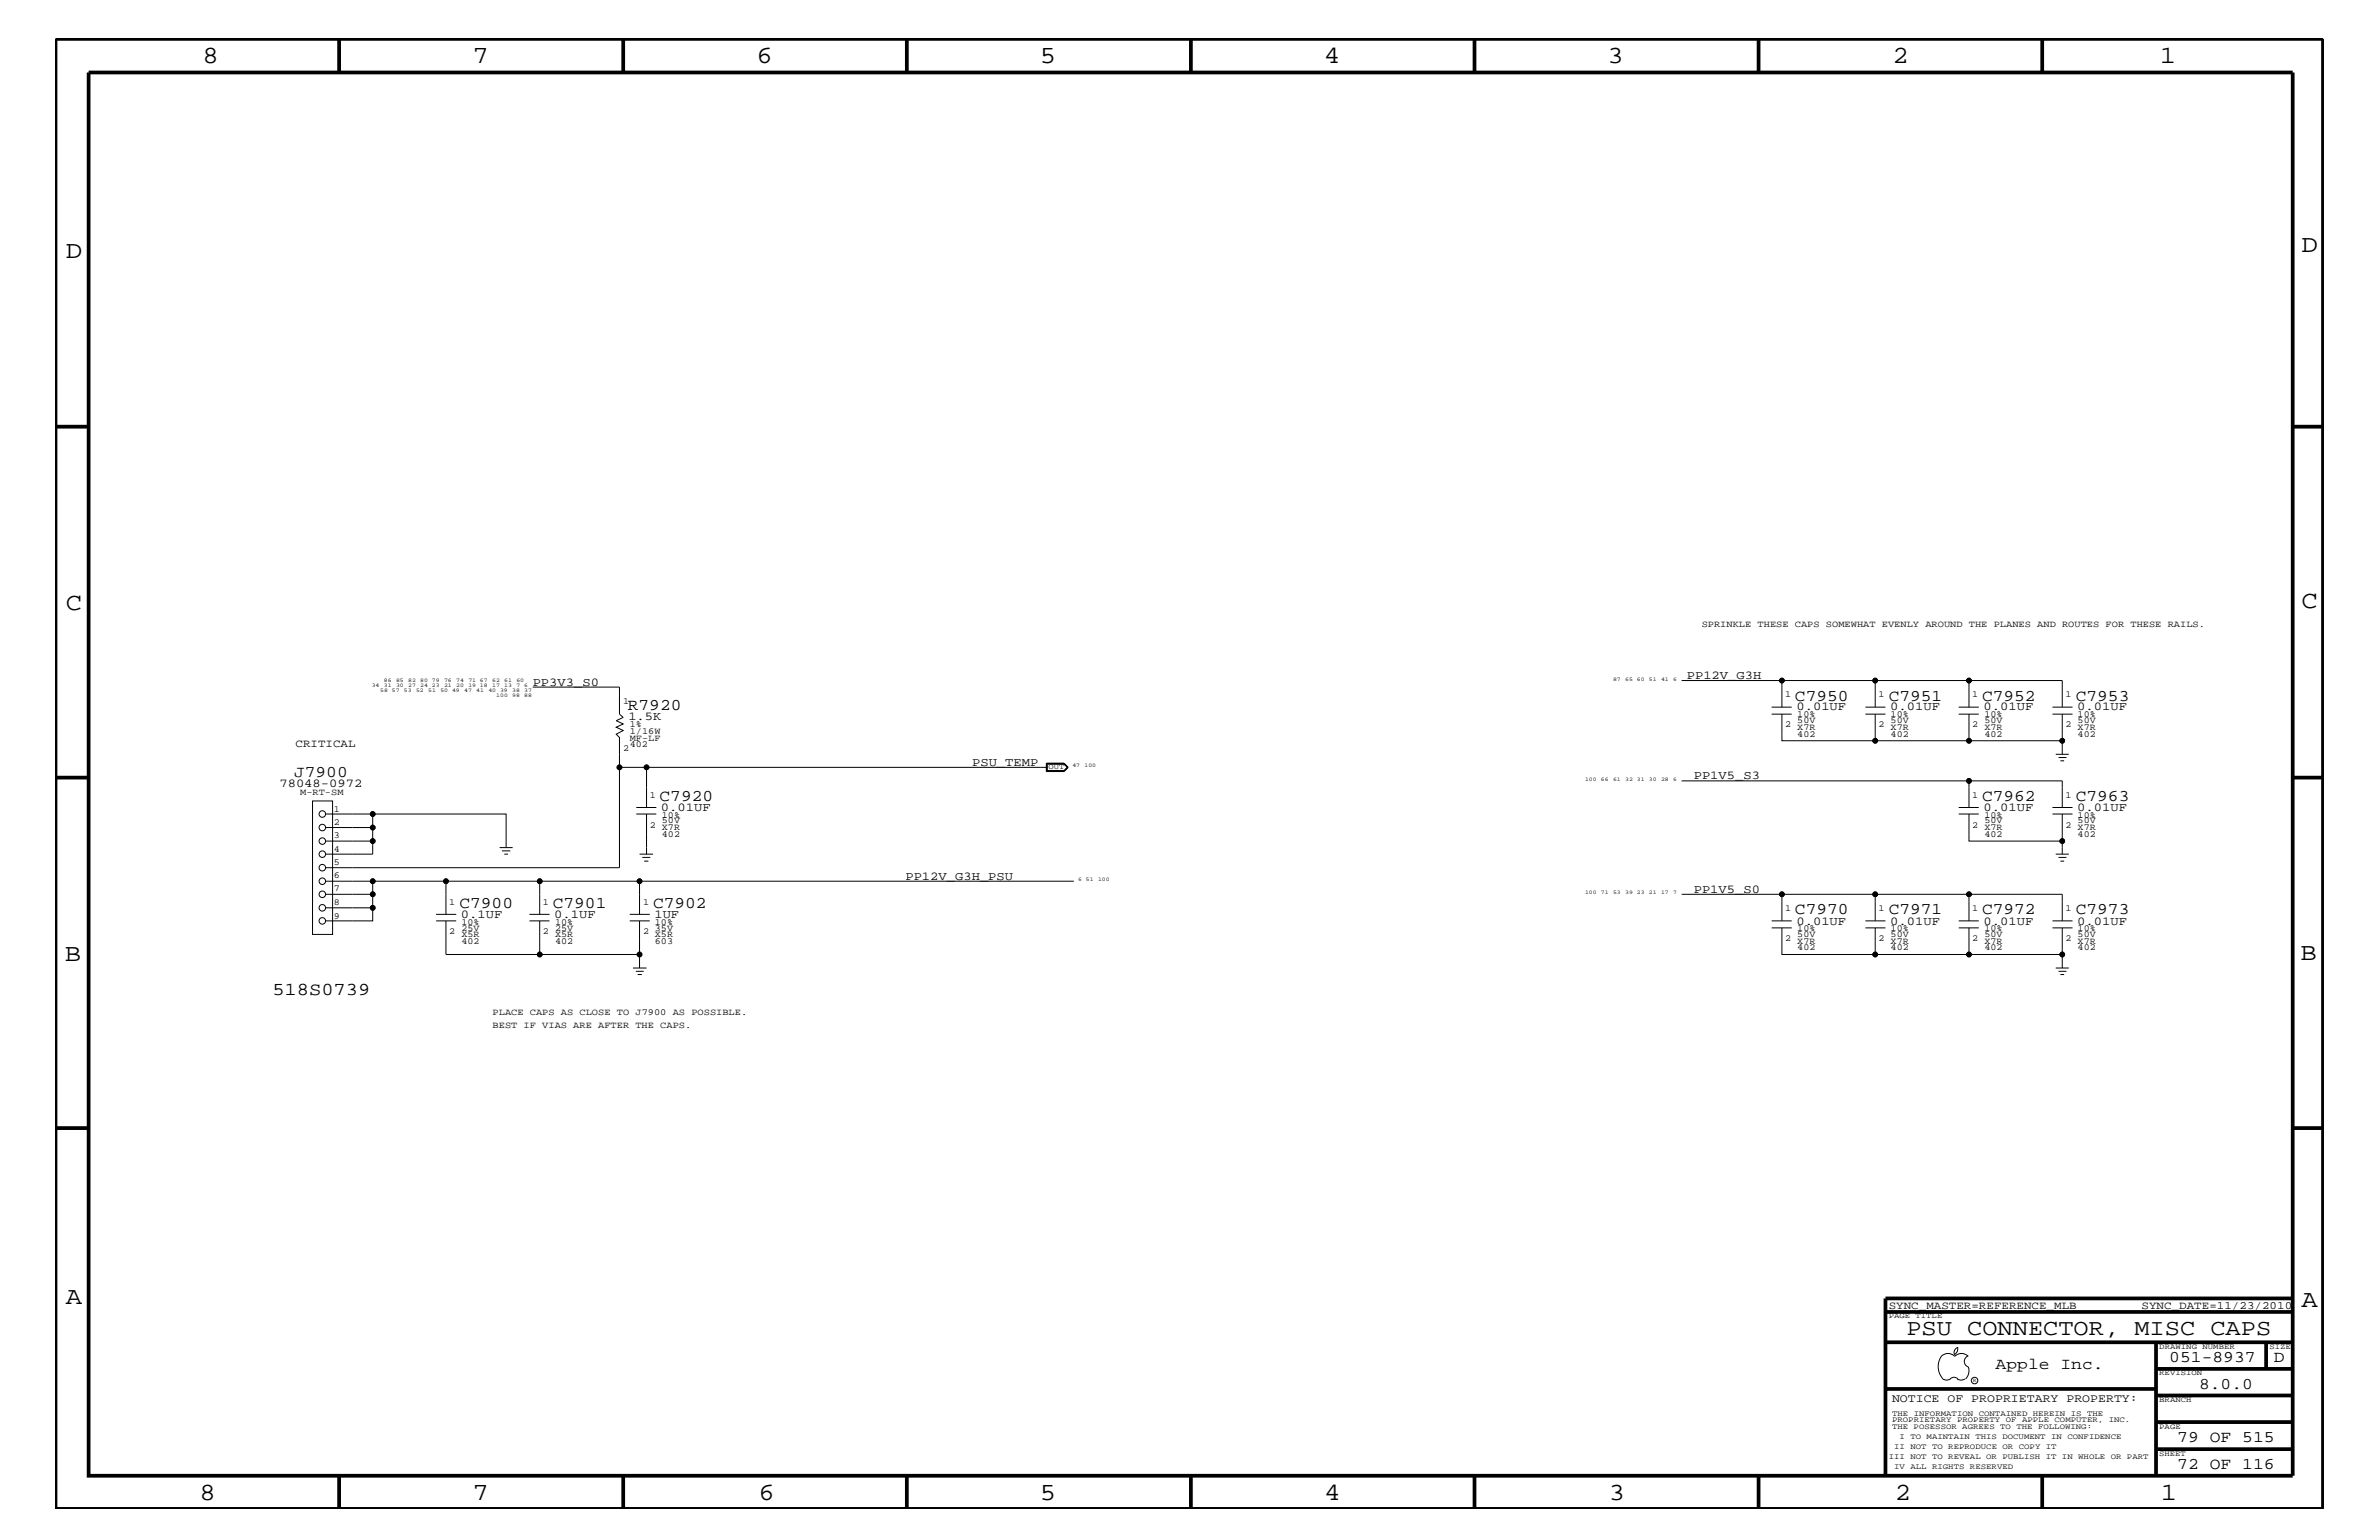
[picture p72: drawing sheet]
<svg xmlns="http://www.w3.org/2000/svg" width="432mm" height="279mm" viewBox="0 0 432 279" stroke-linecap="round" stroke-linejoin="round" font-family="sans-serif">
<defs><g id="words">
<g font-size="4.5">
<text x="36.7" y="11.5">8</text>
<text x="85.8" y="11.5">7</text>
<text x="137.3" y="11.5">6</text>
<text x="188.7" y="11.5">5</text>
<text x="240.3" y="11.5">4</text>
<text x="291.8" y="11.5">3</text>
<text x="343.5" y="11.5">2</text>
<text x="392" y="11.5">1</text>
<text x="11.9" y="46.8">D</text>
<text x="417.7" y="45.7">D</text>
<text x="11.9" y="110.6">C</text>
<text x="417.7" y="110.3">C</text>
<text x="11.8" y="174.3">B</text>
<text x="417.6" y="174.2">B</text>
<text x="11.9" y="236.7">A</text>
<text x="417.7" y="237.1">A</text>
<text x="36.2" y="272.1">8</text>
<text x="85.8" y="272.1">7</text>
<text x="137.7" y="272.1">6</text>
<text x="188.7" y="272.1">5</text>
<text x="240.4" y="272.1">4</text>
<text x="292" y="272.1">3</text>
<text x="343.9" y="272.1">2</text>
<text x="392.2" y="272.1">1</text>
</g>
<text font-size="4.1" x="346" y="242.3">PSU CONNECTOR, MISC CAPS</text>
<text font-size="3.3" x="49.4" y="180.5">518S0739</text>
<g font-size="3">
<text x="114" y="128.8">R7920</text>
<text x="325.8" y="127.1">C7950</text>
<text x="342.8" y="127.1">C7951</text>
<text x="359.7" y="127.1">C7952</text>
<text x="376.8" y="127.1">C7953</text>
<text x="53.4" y="140.9">J7900</text>
<text x="119.7" y="145.3">C7920</text>
<text x="359.7" y="145.3">C7962</text>
<text x="376.8" y="145.3">C7963</text>
<text x="83.4" y="164.7">C7900</text>
<text x="100.3" y="164.7">C7901</text>
<text x="118.5" y="164.7">C7902</text>
<text x="325.8" y="165.9">C7970</text>
<text x="342.8" y="165.9">C7971</text>
<text x="359.7" y="165.9">C7972</text>
<text x="376.8" y="165.9">C7973</text>
<text x="362.2" y="248.4">Apple Inc.</text>
<text x="393.7" y="247.1">051-8937</text>
<text x="399.2" y="252">8.0.0</text>
<text x="412.7" y="247.1">D</text>
<text x="395.2" y="261.6">79 OF 515</text>
<text x="395.2" y="266.6">72 OF 116</text>
</g>
<g font-size="2.2">
<text x="96.7" y="124.4">PP3V3_S0</text>
<text x="306.2" y="123.2">PP12V_G3H</text>
<text x="114" y="130.7">1.5K</text>
<text x="326.1" y="128.9">0.01UF</text>
<text x="343.1" y="128.9">0.01UF</text>
<text x="360" y="128.9">0.01UF</text>
<text x="377" y="128.9">0.01UF</text>
<text x="50.7" y="142.9">78048-0972</text>
<text x="176.4" y="139">PSU_TEMP</text>
<text x="307.4" y="141.4">PP1V5_S3</text>
<text x="120" y="147.1">0.01UF</text>
<text x="360" y="147.1">0.01UF</text>
<text x="377" y="147.1">0.01UF</text>
<text x="164.3" y="159.6">PP12V_G3H_PSU</text>
<text x="307.4" y="162">PP1V5_S0</text>
<text x="83.7" y="166.5">0.1UF</text>
<text x="100.6" y="166.5">0.1UF</text>
<text x="118.8" y="166.5">1UF</text>
<text x="326.1" y="167.8">0.01UF</text>
<text x="343.1" y="167.8">0.01UF</text>
<text x="360" y="167.8">0.01UF</text>
<text x="377" y="167.8">0.01UF</text>
</g>
<text font-size="2.1" x="343.4" y="254.4">NOTICE OF PROPRIETARY PROPERTY:</text>
<g font-size="2">
<text x="53.6" y="135.6">CRITICAL</text>
<text x="342.8" y="237.4">SYNC_MASTER=REFERENCE_MLB</text>
<text x="388.7" y="237.4">SYNC_DATE=11/23/2010</text>
</g>
<g font-size="1.7">
<text x="308.9" y="113.7">SPRINKLE THESE CAPS SOMEWHAT EVENLY AROUND THE PLANES AND ROUTES FOR THESE RAILS.</text>
<text x="113.1" y="127.7">1</text>
<text x="114.3" y="131.9">1%</text>
<text x="324" y="126.5">1</text>
<text x="324" y="131.9">2</text>
<text x="326.2" y="130.2">10%</text>
<text x="326.2" y="131.3">50V</text>
<text x="341" y="126.5">1</text>
<text x="341" y="131.9">2</text>
<text x="343.2" y="130.2">10%</text>
<text x="343.2" y="131.3">50V</text>
<text x="358" y="126.5">1</text>
<text x="358" y="131.9">2</text>
<text x="360.2" y="130.2">10%</text>
<text x="360.2" y="131.3">50V</text>
<text x="374.9" y="126.5">1</text>
<text x="374.9" y="131.9">2</text>
<text x="377.1" y="130.2">10%</text>
<text x="377.1" y="131.3">50V</text>
<text x="113.1" y="136.2">2</text>
<text x="114.3" y="135.6">402</text>
<text x="114.3" y="133.2">1/16W</text>
<text x="114.3" y="134.4">MF-LF</text>
<text x="326.2" y="133.6">402</text>
<text x="326.2" y="132.4">X7R</text>
<text x="343.2" y="133.6">402</text>
<text x="343.2" y="132.4">X7R</text>
<text x="360.2" y="133.6">402</text>
<text x="360.2" y="132.4">X7R</text>
<text x="377.1" y="133.6">402</text>
<text x="377.1" y="132.4">X7R</text>
<text x="54.5" y="144.3">M-RT-SM</text>
<text x="60.6" y="147.3">1</text>
<text x="60.6" y="149.6">2</text>
<text x="117.9" y="144.7">1</text>
<text x="120.1" y="148.4">10%</text>
<text x="120.1" y="149.4">50V</text>
<text x="358" y="144.7">1</text>
<text x="360.2" y="149.4">50V</text>
<text x="360.2" y="148.4">10%</text>
<text x="374.9" y="144.7">1</text>
<text x="377.1" y="148.4">10%</text>
<text x="377.1" y="149.4">50V</text>
<text x="60.6" y="152.1">3</text>
<text x="60.6" y="154.5">4</text>
<text x="117.9" y="150.1">2</text>
<text x="120.1" y="151.8">402</text>
<text x="120.1" y="150.7">X7R</text>
<text x="358" y="150.1">2</text>
<text x="360.2" y="151.8">402</text>
<text x="360.2" y="150.7">X7R</text>
<text x="374.9" y="150.1">2</text>
<text x="377.1" y="151.8">402</text>
<text x="377.1" y="150.7">X7R</text>
<text x="60.6" y="156.9">5</text>
<text x="60.6" y="159.4">6</text>
<text x="60.6" y="161.7">7</text>
<text x="60.6" y="164.2">8</text>
<text x="60.6" y="166.7">9</text>
<text x="81.5" y="164.1">1</text>
<text x="83.7" y="167.8">10%</text>
<text x="98.6" y="164.1">1</text>
<text x="100.8" y="167.8">10%</text>
<text x="116.8" y="164.1">1</text>
<text x="118.9" y="167.8">10%</text>
<text x="324" y="165.3">1</text>
<text x="341" y="165.3">1</text>
<text x="358" y="165.3">1</text>
<text x="374.9" y="165.3">1</text>
<text x="81.5" y="169.5">2</text>
<text x="83.7" y="170">X5R</text>
<text x="83.7" y="168.9">25V</text>
<text x="83.7" y="171.2">402</text>
<text x="98.6" y="169.5">2</text>
<text x="100.8" y="170">X5R</text>
<text x="100.8" y="168.9">25V</text>
<text x="100.8" y="171.2">402</text>
<text x="116.8" y="169.5">2</text>
<text x="118.9" y="170">X5R</text>
<text x="118.9" y="171.2">603</text>
<text x="118.9" y="168.9">35V</text>
<text x="324" y="170.7">2</text>
<text x="326.2" y="168.9">10%</text>
<text x="326.2" y="172.4">402</text>
<text x="326.2" y="171.2">X7R</text>
<text x="326.2" y="170">50V</text>
<text x="341" y="170.7">2</text>
<text x="343.2" y="168.9">10%</text>
<text x="343.2" y="172.4">402</text>
<text x="343.2" y="171.2">X7R</text>
<text x="343.2" y="170">50V</text>
<text x="358" y="170.7">2</text>
<text x="360.2" y="168.9">10%</text>
<text x="360.2" y="172.4">402</text>
<text x="360.2" y="171.2">X7R</text>
<text x="360.2" y="170">50V</text>
<text x="374.9" y="170.7">2</text>
<text x="377.1" y="172.4">402</text>
<text x="377.1" y="171.2">X7R</text>
<text x="377.1" y="170">50V</text>
<text x="377.1" y="168.9">10%</text>
<text x="89.4" y="184.1">PLACE CAPS AS CLOSE TO J7900 AS POSSIBLE.</text>
<text x="89.4" y="186.5">BEST IF VIAS ARE AFTER THE CAPS.</text>
</g>
<g font-size="1.4">
<text x="190.3" y="139.6">OUT</text>
<text x="342.8" y="239.2">PAGE TITLE</text>
<text x="391.9" y="244.7">DRAWING NUMBER</text>
<text x="411.9" y="244.7">SIZE</text>
<text x="391.9" y="249.5">REVISION</text>
<text x="343.4" y="256.8">THE INFORMATION CONTAINED HEREIN IS THE</text>
<text x="391.9" y="254.4">BRANCH</text>
<text x="343.4" y="259.3">THE POSESSOR AGREES TO THE FOLLOWING:</text>
<text x="343.4" y="258">PROPRIETARY PROPERTY OF APPLE COMPUTER, INC.</text>
<text x="343.8" y="262.9">II NOT TO REPRODUCE OR COPY IT</text>
<text x="344.8" y="261.1">I TO MAINTAIN THIS DOCUMENT IN CONFIDENCE</text>
<text x="391.9" y="259.3">PAGE</text>
<text x="342.8" y="264.7">III NOT TO REVEAL OR PUBLISH IT IN WHOLE OR PART</text>
<text x="343.8" y="266.6">IV ALL RIGHTS RESERVED</text>
<text x="391.9" y="264.1">SHEET</text>
</g>
<g font-size="1">
<text x="67.5" y="124.7">34</text>
<text x="69" y="125.6">58 57</text>
<text x="69.7" y="124.7">31</text>
<text x="69.7" y="123.8">86</text>
<text x="71.9" y="124.7">30</text>
<text x="71.9" y="123.8">85</text>
<text x="73.3" y="125.6">53</text>
<text x="74.1" y="124.7">27</text>
<text x="74.1" y="123.8">82</text>
<text x="75.5" y="125.6">52</text>
<text x="76.3" y="124.7">24 23</text>
<text x="76.3" y="123.8">80 79</text>
<text x="77.7" y="125.6">51</text>
<text x="79.9" y="125.6">50 49</text>
<text x="80.6" y="124.7">21</text>
<text x="80.6" y="123.8">76</text>
<text x="82.8" y="124.7">20</text>
<text x="82.8" y="123.8">74</text>
<text x="84.2" y="125.6">47</text>
<text x="85" y="124.7">19 18</text>
<text x="85" y="123.8">71 67</text>
<text x="86.4" y="125.6">41</text>
<text x="88.6" y="125.6">40 39</text>
<text x="89.3" y="124.7">17</text>
<text x="89.3" y="123.8">62</text>
<text x="91.5" y="124.7">13</text>
<text x="91.5" y="123.8">61</text>
<text x="93" y="125.6">38</text>
<text x="93.7" y="123.8">60</text>
<text x="93.7" y="124.7">7</text>
<text x="95.2" y="125.6">37</text>
<text x="95.2" y="124.7">6</text>
<text x="292.8" y="123.5">87</text>
<text x="295" y="123.5">65 60</text>
<text x="299.3" y="123.5">51</text>
<text x="301.5" y="123.5">41</text>
<text x="303.7" y="123.5">6</text>
<text x="90.1" y="126.4">100</text>
<text x="93" y="126.4">98</text>
<text x="95.2" y="126.4">88</text>
<text x="194.6" y="139.2">47</text>
<text x="196.8" y="139.2">100</text>
<text x="287.7" y="141.7">100</text>
<text x="290.6" y="141.7">66</text>
<text x="292.8" y="141.7">61</text>
<text x="295" y="141.7">32 31</text>
<text x="299.3" y="141.7">30</text>
<text x="301.5" y="141.7">28</text>
<text x="303.7" y="141.7">6</text>
<text x="195.7" y="159.9">6</text>
<text x="197.1" y="159.9">51</text>
<text x="199.3" y="159.9">100</text>
<text x="287.7" y="162.2">100</text>
<text x="290.6" y="162.2">71</text>
<text x="292.8" y="162.2">53</text>
<text x="295" y="162.2">39 23</text>
<text x="299.3" y="162.2">21</text>
<text x="301.5" y="162.2">17</text>
<text x="303.7" y="162.2">7</text>
<text x="358.1" y="250.7">R</text>
</g>
</g></defs>
<g fill="none" stroke="#000" stroke-width=".18">
<path d="M96.7 124.7h15.7v4.9l.7 .6-1.3 .6 1.3 .5-1.3 .6 1.3 .6-1.3 .7 .6 .6v5.4h4.9M112.4 139.2v18.2h-53.3M189.9 138.5h3.2l.8 .7-.8 .8h-3.2zM190 138.5h3.1l.7 .7-.7 .7h-3.1zM190.1 139.2h-72.8v7.3M190.1 138.6h3l.6 .6-.6 .6h-3zM305.2 123.5h18.2M321.6 129.6h3.6M321.6 128.3h3.6M323.4 129.6v4.8h17v-4.8M338.6 129.6h3.6M338.6 128.3h3.6"/>
<path d="M340.4 123.5h-17v4.8M355.5 129.6h3.7M355.5 128.3h3.7M357.4 128.3v-4.8h16.9v4.8M357.4 123.5h-17v4.8M357.4 129.6v4.8h-17M372.5 129.6h3.7M372.5 128.3h3.7M373.1 136.8h2.4M373.6 137.4h1.5M374 138h.7M374.3 129.6v4.8h-16.9"/>
<path d="M374.3 134.4v2.4M56.7 145.3h3.7v24.2h-3.7zM59.1 159.9h21.8v6M59.1 152.6h8.5v2.4h-8.5M59.1 150.1h8.5v2.5M59.1 147.7h8.5M67.6 147.7h24.3v6.1M67.6 147.7v2.4M67.6 159.9v2.3M80.9 159.9h17.1v6M90.7 153.8h2.3M91.1 154.4h1.5"/>
<path d="M91.5 155h.7M98 159.9h96.9M115.5 147.7h3.6M115.5 146.5h3.6M116.1 155h2.4M116.1 159.9v6M116.6 155.6h1.4M116.9 156.2h.8M117.3 147.7v7.3M305.2 141.7h52.2M355.5 147.7h3.7M355.5 146.5h3.7"/>
<path d="M357.4 146.5v-4.8h16.9v4.8M357.4 147.7v4.9h16.9v-4.9M372.5 147.7h3.7M372.5 146.5h3.7M373.1 155h2.4M373.6 155.6h1.5M374 156.2h.7M374.3 152.6v2.4M59.1 164.7h8.5v2.4h-8.5M59.1 162.2h8.5v2.5M79.2 167.1h3.6M79.2 165.9h3.6"/>
<path d="M80.9 167.1v6.1h17.1M96.1 167.1h3.6M96.1 165.9h3.6M98 167.1v6.1h18.1v-6.1M114.3 167.1h3.6M114.3 165.9h3.6M114.9 175.6h2.4M115.4 176.2h1.4M115.7 176.8h.8M116.1 173.2v2.4M305.2 162.2h18.2v4.9M321.6 167.1h3.6"/>
<path d="M321.6 168.3h3.6M323.4 168.3v4.9h17v-4.9M323.4 162.2h17M338.6 167.1h3.6M338.6 168.3h3.6M340.4 167.1v-4.9h17v4.9M355.5 167.1h3.7M355.5 168.3h3.7M357.4 168.3v4.9h-17M357.4 162.2h16.9v4.9M372.5 167.1h3.7M372.5 168.3h3.7"/>
<path d="M373.1 175.6h2.4M373.6 176.2h1.5M374 176.8h.7M374.3 168.3v4.9h-16.9M374.3 173.2v2.4M352.3 246.1a1.69 1.69 0 0 1 2.5 0 1.72 1.72 0 0 1 2.4 0M352.4 246a3.2 3.2 0 0 0 .4 4.3l.8 .1 .4-.2M354 250.2l.7-.3 .7 .3M355.2 250.2l.7 .2 .7-.2M355.3 244.4v.3a1.18 1.18 0 0 1-.6 1.1M355.4 244.4a.99 .99 0 0 0-.6 1.4M357.2 246a1.04 1.04 0 0 0-.7 1 1.04 1.04 0 0 0 .7 1"/>
<path d="M357.3 248l.1 .7a2.11 2.11 0 0 1-.6 1.5"/>
<circle cx="112.4" cy="139.2" r=".42"/>
<circle cx="117.3" cy="139.2" r=".42"/>
<circle cx="323.4" cy="123.5" r=".42"/>
<circle cx="340.4" cy="123.5" r=".42"/>
<circle cx="340.4" cy="134.4" r=".42"/>
<circle cx="357.4" cy="134.4" r=".42"/>
<circle cx="357.4" cy="123.5" r=".42"/>
<circle cx="374.3" cy="134.4" r=".42"/>
<circle cx="58.5" cy="159.9" r=".59"/>
<circle cx="58.5" cy="155" r=".59"/>
<circle cx="58.5" cy="150.1" r=".59"/>
<circle cx="58.5" cy="152.6" r=".59"/>
<circle cx="58.5" cy="157.4" r=".59"/>
<circle cx="58.5" cy="147.7" r=".59"/>
<circle cx="67.6" cy="147.7" r=".42"/>
<circle cx="67.6" cy="152.6" r=".42"/>
<circle cx="67.6" cy="150.1" r=".42"/>
<circle cx="67.6" cy="159.9" r=".42"/>
<circle cx="80.9" cy="159.9" r=".42"/>
<circle cx="98" cy="159.9" r=".42"/>
<circle cx="116.1" cy="159.9" r=".42"/>
<circle cx="357.4" cy="141.7" r=".42"/>
<circle cx="374.3" cy="152.6" r=".42"/>
<circle cx="58.5" cy="167.1" r=".59"/>
<circle cx="58.5" cy="164.7" r=".59"/>
<circle cx="58.5" cy="162.2" r=".59"/>
<circle cx="67.6" cy="164.7" r=".42"/>
<circle cx="67.6" cy="162.2" r=".42"/>
<circle cx="98" cy="173.2" r=".42"/>
<circle cx="116.1" cy="173.2" r=".42"/>
<circle cx="323.4" cy="162.2" r=".42"/>
<circle cx="340.4" cy="162.2" r=".42"/>
<circle cx="340.4" cy="173.2" r=".42"/>
<circle cx="357.4" cy="162.2" r=".42"/>
<circle cx="357.4" cy="173.2" r=".42"/>
<circle cx="374.3" cy="173.2" r=".42"/>
<circle cx="358.4" cy="250.5" r=".59"/>
</g>
<g fill="none" stroke="#000" stroke-width=".68" stroke-linecap="butt">
<path d="M10.1 7.1h411.5v266.7h-411.5zM16.1 13.2h400v254.5h-400zM61.6 7.1v6.1M113.1 7.1v6.1M164.6 7.1v6.1M216.2 7.1v6.1M267.6 7.1v6.1M319.2 7.1v6.1M370.7 7.1v6.1M10.1 77.4h6M416.1 77.4h5.5M10.1 141.1h6"/>
<path d="M416.1 141.1h5.5M10.1 204.7h6M416.1 204.7h5.5M342.2 238h73.9M416.1 235.6h-73.9v32.1M342.2 243.5h73.9M342.2 252h49.1M391.3 243.5v24.2M391.3 258h24.8M391.3 253.2h24.8M391.3 248.4h24.8M411.3 243.5v4.9"/>
<path d="M61.6 267.7v6.1M113.1 267.7v6.1M164.6 267.7v6.1M216.2 268v5.8M267.6 267.7v6.1M319.2 267.7v6.1M370.7 267.7v6.1M391.3 262.9h24.8"/>
</g>
<g fill="#000">
<circle cx="112.4" cy="139.2" r=".42"/>
<circle cx="117.3" cy="139.2" r=".42"/>
<circle cx="323.4" cy="123.5" r=".42"/>
<circle cx="340.4" cy="123.5" r=".42"/>
<circle cx="340.4" cy="134.4" r=".42"/>
<circle cx="357.4" cy="134.4" r=".42"/>
<circle cx="357.4" cy="123.5" r=".42"/>
<circle cx="374.3" cy="134.4" r=".42"/>
<circle cx="67.6" cy="147.7" r=".42"/>
<circle cx="67.6" cy="152.6" r=".42"/>
<circle cx="67.6" cy="150.1" r=".42"/>
<circle cx="67.6" cy="159.9" r=".42"/>
<circle cx="80.9" cy="159.9" r=".42"/>
<circle cx="98" cy="159.9" r=".42"/>
<circle cx="116.1" cy="159.9" r=".42"/>
<circle cx="357.4" cy="141.7" r=".42"/>
<circle cx="374.3" cy="152.6" r=".42"/>
<circle cx="67.6" cy="164.7" r=".42"/>
<circle cx="67.6" cy="162.2" r=".42"/>
<circle cx="98" cy="173.2" r=".42"/>
<circle cx="116.1" cy="173.2" r=".42"/>
<circle cx="323.4" cy="162.2" r=".42"/>
<circle cx="340.4" cy="162.2" r=".42"/>
<circle cx="340.4" cy="173.2" r=".42"/>
<circle cx="357.4" cy="162.2" r=".42"/>
<circle cx="357.4" cy="173.2" r=".42"/>
<circle cx="374.3" cy="173.2" r=".42"/>
</g>
<use href="#words"/>
</svg>
